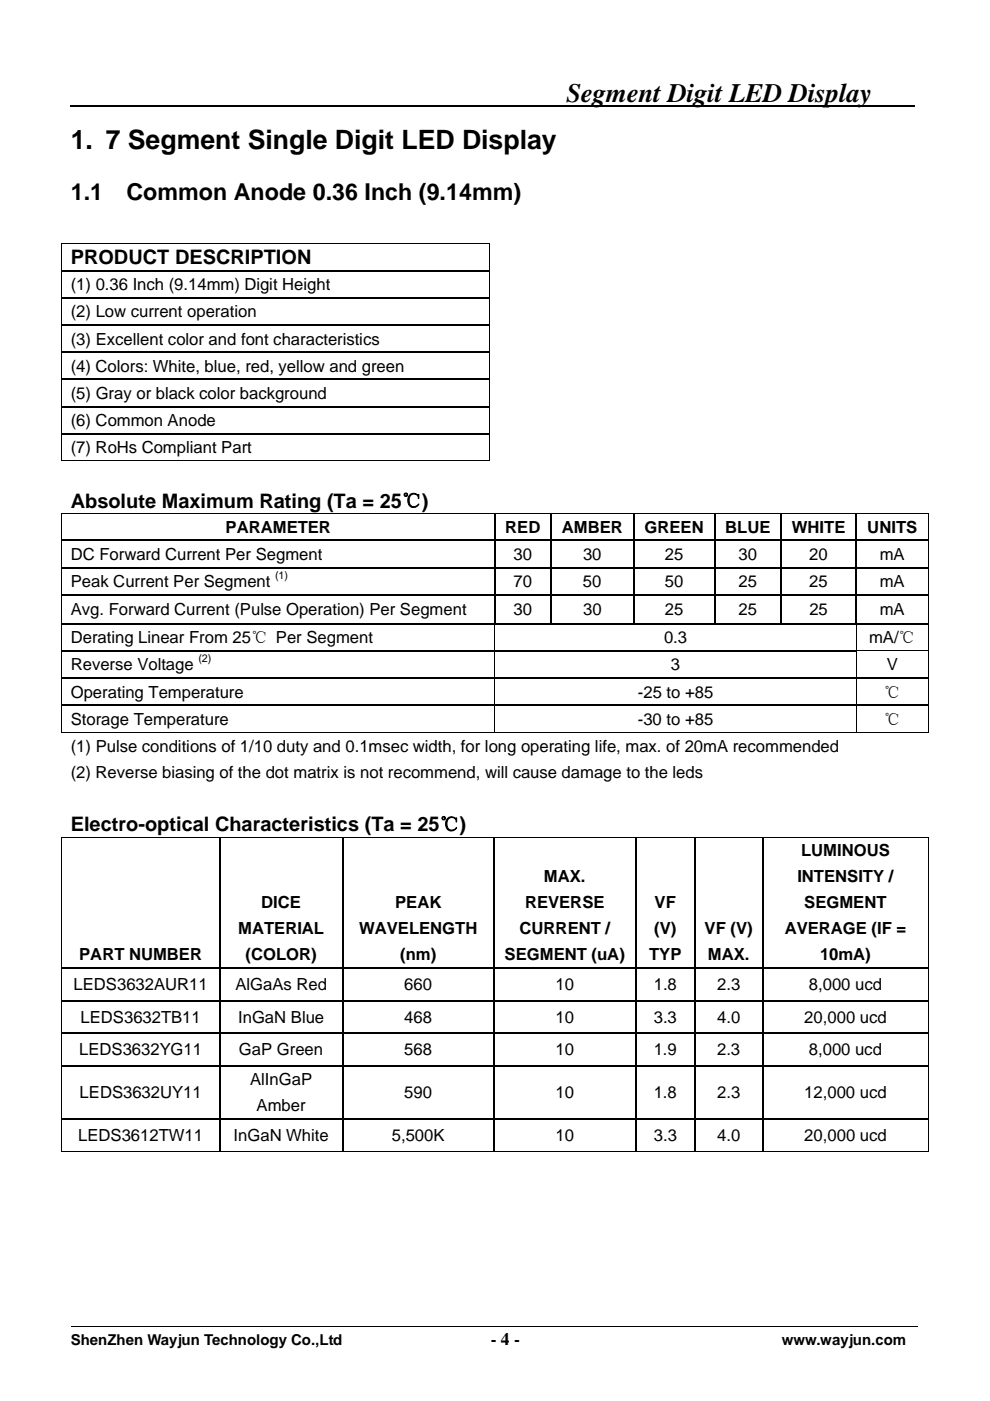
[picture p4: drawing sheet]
<svg xmlns="http://www.w3.org/2000/svg" width="210mm" height="297mm" viewBox="0 0 210 297" stroke-linecap="round" stroke-linejoin="round" font-family="sans-serif">
<defs><g id="words">
<g font-size="5.7">
<text x="120.1" y="21.5">Segment Digit LED Display</text>
<text x="15" y="31.6">1. 7 Segment Single Digit LED Display</text>
</g>
<g font-size="4.9">
<text x="15" y="42.4">1.1</text>
<text x="26.8" y="42.4">Common Anode 0.36 Inch (9.14mm)</text>
</g>
<g font-size="4.2">
<text x="15" y="56">PRODUCT DESCRIPTION</text>
<text x="15" y="107.6">Absolute Maximum Rating (Ta = 25℃)</text>
<text x="15" y="176.2">Electro-optical Characteristics (Ta = 25℃)</text>
</g>
<text font-size="3.7" x="104.1" y="285.1">- 4 -</text>
<g font-size="3.5">
<text x="15" y="61.5">(1) 0.36 Inch (9.14mm) Digit Height</text>
<text x="15" y="67.3">(2) Low current operation</text>
<text x="15" y="73">(3) Excellent color and font characteristics</text>
<text x="15" y="78.8">(4) Colors: White, blue, red, yellow and green</text>
<text x="15" y="84.6">(5) Gray or black color background</text>
<text x="15" y="90.4">(6) Common Anode</text>
<text x="15" y="96.1">(7) RoHs Compliant Part</text>
<text x="47.9" y="113">PARAMETER</text>
<text x="107.2" y="113">RED</text>
<text x="119.1" y="113">AMBER</text>
<text x="136.7" y="113">GREEN</text>
<text x="153.8" y="113">BLUE</text>
<text x="167.9" y="113">WHITE</text>
<text x="184" y="113">UNITS</text>
<text x="15" y="118.7">DC Forward Current Per Segment</text>
<text x="108.9" y="118.7">30</text>
<text x="123.7" y="118.7">30</text>
<text x="141" y="118.7">25</text>
<text x="156.7" y="118.7">30</text>
<text x="171.7" y="118.7">20</text>
<text x="186.6" y="118.7">mA</text>
<text x="15" y="124.5">Peak Current Per Segment</text>
<text x="108.9" y="124.5">70</text>
<text x="123.7" y="124.5">50</text>
<text x="141" y="124.5">50</text>
<text x="156.6" y="124.5">25</text>
<text x="171.7" y="124.5">25</text>
<text x="186.6" y="124.5">mA</text>
<text x="15" y="130.4">Avg. Forward Current (Pulse Operation) Per Segment</text>
<text x="108.9" y="130.4">30</text>
<text x="123.7" y="130.4">30</text>
<text x="141" y="130.4">25</text>
<text x="156.7" y="130.4">25</text>
<text x="171.7" y="130.4">25</text>
<text x="186.6" y="130.4">mA</text>
<text x="15" y="136.4">Derating Linear From 25℃ Per Segment</text>
<text x="140.8" y="136.4">0.3</text>
<text x="184.3" y="136.4">mA/℃</text>
<text x="15" y="142.2">Reverse Voltage</text>
<text x="142.3" y="142.2">3</text>
<text x="188.1" y="142.2">V</text>
<text x="15" y="147.9">Operating Temperature</text>
<text x="135.3" y="147.9">-25 to +85</text>
<text x="187.5" y="147.9">℃</text>
<text x="15" y="153.7">Storage Temperature</text>
<text x="135.3" y="153.7">-30 to +85</text>
<text x="187.5" y="153.7">℃</text>
<text x="15" y="159.4">(1) Pulse conditions of 1/10 duty and 0.1msec width, for long operating life, max. of 20mA recommended</text>
<text x="15" y="164.9">(2) Reverse biasing of the dot matrix is not recommend, will cause damage to the leds</text>
<text x="169.9" y="181.6">LUMINOUS</text>
<text x="115.4" y="187.1">MAX.</text>
<text x="169.1" y="187.1">INTENSITY /</text>
<text x="55.4" y="192.6">DICE</text>
<text x="83.8" y="192.6">PEAK</text>
<text x="111.4" y="192.6">REVERSE</text>
<text x="138.9" y="192.6">VF</text>
<text x="170.6" y="192.6">SEGMENT</text>
<text x="16.8" y="203.6">PART NUMBER</text>
<text x="50.5" y="198.1">MATERIAL</text>
<text x="52.1" y="203.6">(COLOR)</text>
<text x="76.2" y="198.1">WAVELENGTH</text>
<text x="84.9" y="203.6">(nm)</text>
<text x="107" y="203.6">SEGMENT (uA)</text>
<text x="110.2" y="198.1">CURRENT /</text>
<text x="137.7" y="203.6">TYP</text>
<text x="138.7" y="198.1">(V)</text>
<text x="149.5" y="198.1">VF (V)</text>
<text x="150.2" y="203.6">MAX.</text>
<text x="166.4" y="198.1">AVERAGE (IF =</text>
<text x="173.9" y="203.6">10mA)</text>
<text x="15.6" y="209.9">LEDS3632AUR11</text>
<text x="49.9" y="209.9">AlGaAs Red</text>
<text x="85.8" y="209.9">660</text>
<text x="117.8" y="209.9">10</text>
<text x="138.7" y="209.9">1.8</text>
<text x="152.1" y="209.9">2.3</text>
<text x="171.6" y="209.9">8,000 ucd</text>
<text x="17.1" y="216.9">LEDS3632TB11</text>
<text x="50.5" y="216.9">InGaN Blue</text>
<text x="85.8" y="216.9">468</text>
<text x="117.8" y="216.9">10</text>
<text x="138.7" y="216.9">3.3</text>
<text x="152.1" y="216.9">4.0</text>
<text x="170.6" y="216.9">20,000 ucd</text>
<text x="16.8" y="223.8">LEDS3632YG11</text>
<text x="50.7" y="223.8">GaP Green</text>
<text x="85.7" y="223.8">568</text>
<text x="117.8" y="223.8">10</text>
<text x="138.6" y="223.8">1.9</text>
<text x="152.1" y="223.8">2.3</text>
<text x="171.6" y="223.8">8,000 ucd</text>
<text x="16.9" y="232.9">LEDS3632UY11</text>
<text x="53.1" y="230.1">AlInGaP</text>
<text x="85.7" y="232.9">590</text>
<text x="117.8" y="232.9">10</text>
<text x="138.7" y="232.9">1.8</text>
<text x="152.1" y="232.9">2.3</text>
<text x="170.6" y="232.9">12,000 ucd</text>
<text x="54.4" y="235.6">Amber</text>
<text x="16.6" y="242">LEDS3612TW11</text>
<text x="49.5" y="242">InGaN White</text>
<text x="83.1" y="242">5,500K</text>
<text x="117.8" y="242">10</text>
<text x="138.7" y="242">3.3</text>
<text x="152.1" y="242">4.0</text>
<text x="170.6" y="242">20,000 ucd</text>
</g>
<g font-size="3.2">
<text x="15" y="285.1">ShenZhen Wayjun Technology Co.,Ltd</text>
<text x="165.8" y="285.1">www.wayjun.com</text>
</g>
<g font-size="2.3">
<text x="58.3" y="122.8">(1)</text>
<text x="42.1" y="140.4">(2)</text>
</g>
</g></defs>
<path d="M15 22.4h179.1" fill="none" stroke="#000" stroke-width=".4"/>
<g fill="none" stroke="#000" stroke-width=".21">
<path d="M13 51.6h91M13.1 51.7v5.5M13.1 57.5v5.5M103.9 51.7v5.5M103.9 57.5v5.5M13.1 63.3v5.5M13.1 69v5.5M13.1 74.8v5.5M103.9 63.3v5.5M103.9 69v5.5M103.9 74.8v5.5M13 97.7h90.8"/>
<path d="M13.1 80.6v5.5M13.1 86.4v5.4M13.1 92.1v5.7M103.9 80.6v5.5M103.9 86.4v5.4M103.9 92.1v5.7M13 108.9h184M13.1 109v5.5M13.1 114.7v5.5M196.9 109v5.5M196.9 114.7v5.5M13.1 120.5v5.5"/>
<path d="M13.1 126.3v5.8M13.1 132.4v5.5M13.1 138.2v5.5M105 132.4v5.5M105 138.2v5.5M181.6 132.4v5.5M181.6 138.2v5.5M181.7 138h15.1M196.9 120.5v5.5M196.9 126.3v5.8M196.9 132.4v5.5M196.9 138.2v5.5"/>
<path d="M13 155.3h91.9M13.1 143.9v5.5M13.1 149.7v5.7M105 143.9v5.5M105 149.7v5.7M105.1 155.3h76.4M181.6 143.9v5.5M181.6 149.7v5.7M181.7 155.3h15.1M196.9 143.9v5.5M196.9 149.7v5.7M13 177.5h184"/>
<path d="M13.1 177.5v27.6M196.9 177.5v27.6M13.1 205.3v6.7M13.1 212.3v6.6M13.1 219.2v6.7M196.9 205.3v6.7M196.9 212.3v6.6M196.9 219.2v6.7M13.1 226.1v11M13.1 237.4v6.8M196.9 226.1v11M196.9 237.4v6.8"/>
<path d="M13 244.2h183.8M15 281.3h179.6"/>
</g>
<g fill="#000">
<path d="M13 51.6h.2v.1h-.2zM13 57.2h.2v.3h-.2zM103.8 51.6h.2v.1h-.2zM103.8 57.2h.2v.3h-.2zM13 63h.2v.3h-.2zM13 68.8h.2v.2h-.2zM13 74.5h.2v.3h-.2zM103.8 63h.2v.3h-.2zM103.8 68.8h.2v.2h-.2zM103.8 74.5h.2v.3h-.2zM13 80.3h.2v.3h-.2zM13 86.1h.2v.3h-.2z"/>
<path d="M13 91.8h.2v.3h-.2zM103.8 80.3h.2v.3h-.2zM103.8 86.1h.2v.3h-.2zM103.8 91.8h.2v.3h-.2zM103.8 97.6h.2v.2h-.2zM13 108.8h.2v.2h-.2zM13 114.5h.2v.2h-.2zM104.9 114.5h.2v.2h-.2zM116.7 114.5h.2v.2h-.2zM134.3 114.5h.3v.2h-.3zM151.5 114.5h.2v.2h-.2zM165.5 114.5h.3v.2h-.3z"/>
<path d="M181.5 114.5h.2v.2h-.2zM196.8 108.8h.2v.2h-.2zM196.8 114.5h.2v.2h-.2zM13 120.2h.2v.3h-.2zM13 126h.2v.3h-.2zM13 132.1h.2v.3h-.2zM13 137.9h.2v.3h-.2zM104.9 120.2h.2v.3h-.2zM104.9 126h.2v.3h-.2zM104.9 132.4h.2zM104.9 138.1l.2 .1zM116.7 120.2h.2v.3h-.2z"/>
<path d="M116.7 126h.2v.3h-.2zM134.3 120.2h.3v.3h-.3zM134.3 126h.3v.3h-.3zM151.5 120.2h.2v.3h-.2zM151.5 126h.2v.3h-.2zM165.5 120.2h.3v.3h-.3zM165.5 126h.3v.3h-.3zM181.5 120.2h.2v.3h-.2zM181.5 126h.2v.3h-.2zM181.5 132.4h.2zM181.5 137.9h.2v.3h-.2zM196.8 120.2h.2v.3h-.2z"/>
<path d="M196.8 126h.2v.3h-.2zM196.8 132.1h.2v.3h-.2zM196.8 137.9h.2v.3h-.2zM13 143.7h.2v.2h-.2zM13 149.4h.2v.3h-.2zM104.9 143.9h.2zM104.9 149.7h.2zM181.5 143.9h.2zM181.5 149.7h.2zM196.8 143.7h.2v.2h-.2zM196.8 149.4h.2v.3h-.2zM196.8 155.2h.2v.2h-.2z"/>
<path d="M13 177.4h.2v.1h-.2zM196.8 177.4h.2v.1h-.2zM13 205.1h.2v.2h-.2zM13 212h.2v.3h-.2zM13 218.9h.2v.3h-.2zM46.4 205.1h.3v.2h-.3zM46.4 212h.3v.3h-.3zM46.4 218.9h.3v.3h-.3zM72.6 205.1h.2v.2h-.2zM72.6 212h.2v.3h-.2zM72.6 218.9h.2v.3h-.2zM104.6 205.1h.2v.2h-.2z"/>
<path d="M104.6 212h.2v.3h-.2zM104.6 218.9h.2v.3h-.2zM134.8 205.1h.2v.2h-.2zM134.8 212h.2v.3h-.2zM134.8 218.9h.2v.3h-.2zM147.2 205.1h.3v.2h-.3zM147.2 212h.3v.3h-.3zM147.2 218.9h.3v.3h-.3zM161.6 205.1h.3v.2h-.3zM161.6 212h.3v.3h-.3zM161.6 218.9h.3v.3h-.3zM196.8 205.1h.2v.2h-.2z"/>
<path d="M196.8 212h.2v.3h-.2zM196.8 218.9h.2v.3h-.2zM13 225.9h.2v.2h-.2zM13 237.1h.2v.3h-.2zM46.4 225.9h.3v.2h-.3zM46.4 237.1h.3v.3h-.3zM72.6 225.9h.2v.2h-.2zM72.6 237.1h.2v.3h-.2zM104.6 225.9h.2v.2h-.2zM104.6 237.1h.2v.3h-.2zM134.8 225.9h.2v.2h-.2zM134.8 237.1h.2v.3h-.2z"/>
<path d="M147.2 225.9h.3v.2h-.3zM147.2 237.1h.3v.3h-.3zM161.6 225.9h.3v.2h-.3zM161.6 237.1h.3v.3h-.3zM196.8 225.9h.2v.2h-.2zM196.8 237.1h.2v.3h-.2zM196.8 244.1h.2v.1h-.2z"/>
</g>
<g fill="none" stroke="#000" stroke-width=".25">
<path d="M13.2 57.4h90.6M13.2 63.1h90.6M13.2 68.9h90.6M13.2 74.7h90.6M13.2 80.4h90.6M13.2 86.2h90.6M13.2 92h90.6M13.2 114.6h91.7M105 109v5.5M105 114.7v5.5M105.1 114.6h11.6M116.8 109v5.5"/>
<path d="M116.8 114.7v5.5M116.9 114.6h17.4M134.4 109v5.5M134.4 114.7v5.5M134.6 114.6h16.9M151.6 109v5.5M151.6 114.7v5.5M151.7 114.6h13.8M165.7 109v5.5M165.7 114.7v5.5M165.8 114.6h15.7M181.6 109v5.5"/>
<path d="M181.6 114.7v5.5M181.7 114.6h15.1M13.2 120.4h91.7M13.2 126.1h91.7M13.2 132.2h183.6M13.2 138h168.3M105 120.5v5.5M105 126.3v5.8M105.1 120.4h11.6M105.1 126.1h11.6M116.8 120.5v5.5M116.8 126.3v5.8"/>
<path d="M116.9 120.4h17.4M116.9 126.1h17.4M134.4 120.5v5.5M134.4 126.3v5.8M134.6 120.4h16.9M134.6 126.1h16.9M151.6 120.5v5.5M151.6 126.3v5.8M151.7 120.4h13.8M151.7 126.1h13.8M165.7 120.5v5.5M165.7 126.3v5.8"/>
<path d="M165.8 120.4h15.7M165.8 126.1h15.7M181.6 120.5v5.5M181.6 126.3v5.8M181.7 120.4h15.1M181.7 126.1h15.1M13.2 143.8h183.6M13.2 149.5h183.6M46.6 177.5v27.6M72.7 177.5v27.6M104.7 177.5v27.6M134.9 177.5v27.6"/>
<path d="M147.4 177.5v27.6M161.8 177.5v27.6M13.2 205.2h33.2M13.2 212.1h33.2M13.2 219.1h33.2M46.6 205.3v6.7M46.6 212.3v6.6M46.6 219.2v6.7M46.7 205.2h25.9M46.7 212.1h25.9M46.7 219.1h25.9M72.7 205.3v6.7"/>
<path d="M72.7 212.3v6.6M72.7 219.2v6.7M72.8 205.2h31.8M72.8 212.1h31.8M72.8 219.1h31.8M104.7 205.3v6.7M104.7 212.3v6.6M104.7 219.2v6.7M104.8 205.2h30M104.8 212.1h30M104.8 219.1h30M134.9 205.3v6.7"/>
<path d="M134.9 212.3v6.6M134.9 219.2v6.7M135 205.2h12.2M135 212.1h12.2M135 219.1h12.2M147.4 205.3v6.7M147.4 212.3v6.6M147.4 219.2v6.7M147.5 205.2h14.1M147.5 212.1h14.1M147.5 219.1h14.1M161.8 205.3v6.7"/>
<path d="M161.8 212.3v6.6M161.8 219.2v6.7M161.9 205.2h34.9M161.9 212.1h34.9M161.9 219.1h34.9M13.2 226h33.2M13.2 237.3h33.2M46.6 226.1v11M46.6 237.4v6.7M46.7 226h25.9M46.7 237.3h25.9M72.7 226.1v11"/>
<path d="M72.7 237.4v6.7M72.8 226h31.8M72.8 237.3h31.8M104.7 226.1v11M104.7 237.4v6.7M104.8 226h30M104.8 237.3h30M134.9 226.1v11M134.9 237.4v6.7M135 226h12.2M135 237.3h12.2M147.4 226.1v11"/>
<path d="M147.4 237.4v6.7M147.5 226h14.1M147.5 237.3h14.1M161.8 226.1v11M161.8 237.4v6.7M161.9 226h34.9M161.9 237.3h34.9"/>
</g>
<use href="#words"/>
</svg>
